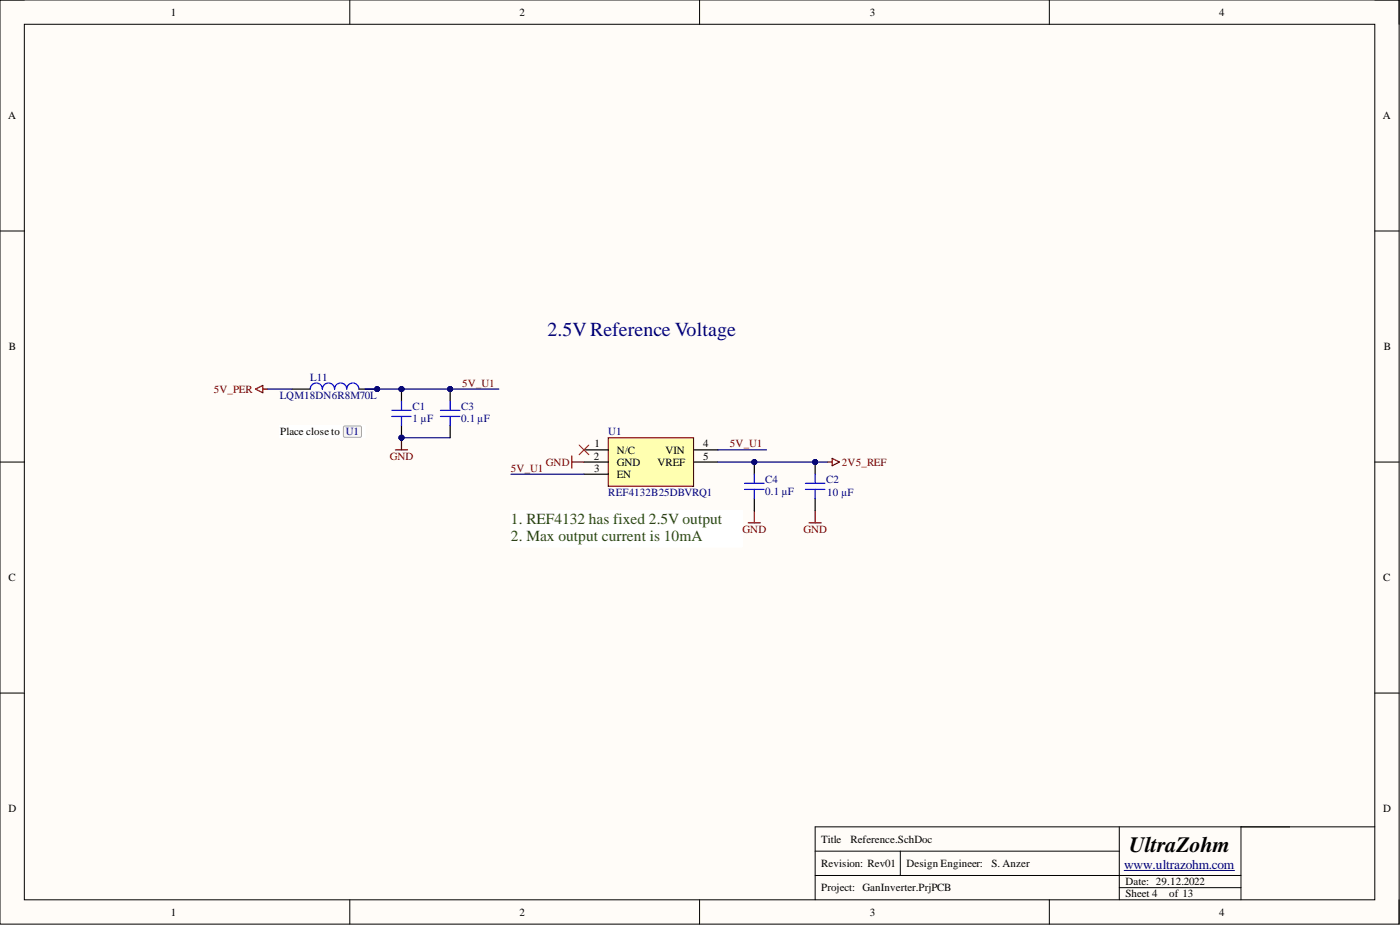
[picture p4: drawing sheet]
<svg xmlns="http://www.w3.org/2000/svg" width="292mm" height="193mm" viewBox="0 0 292 193" stroke-linecap="round" stroke-linejoin="round" font-family="sans-serif">
<defs><g id="words">
<text font-size="4.6" x="235.6" y="177.8">UltraZohm</text>
<text font-size="4.1" fill="#000080" x="114.2" y="70.1">2.5VReference Voltage</text>
<g font-size="3.2" fill="#274e13">
<text x="106.6" y="109.4">1. REF4132 has fixed 2.5V output</text>
<text x="106.6" y="113">2. Max output current is 10mA</text>
</g>
<text font-size="2.8" fill="#000080" x="234.6" y="181.3">www.ultrazohm.com</text>
<g font-size="2.3">
<text x="35.6" y="3.3">1</text>
<text x="108.4" y="3.3">2</text>
<text x="181.5" y="3.3">3</text>
<text x="254.3" y="3.3">4</text>
<text x="1.7" y="24.9">A</text>
<text x="288.5" y="24.9">A</text>
<text x="1.9" y="73.1">B</text>
<text x="288.7" y="73.1">B</text>
<text x="58.5" y="90.8">Place close to U1</text>
<text x="123.9" y="95.9">2</text>
<text x="124" y="93.3">1</text>
<text x="128.7" y="94.6">N/C</text>
<text x="138.9" y="94.6">VIN</text>
<text x="146.7" y="93.3">4</text>
<text x="146.7" y="95.9">5</text>
<text x="124" y="98.4">3</text>
<text x="128.7" y="97.2">GND</text>
<text x="128.7" y="99.7">EN</text>
<text x="137.2" y="97.2">VREF</text>
<text x="1.8" y="121.3">C</text>
<text x="288.6" y="121.3">C</text>
<text x="1.8" y="169.4">D</text>
<text x="288.6" y="169.4">D</text>
<text x="171.3" y="175.8">Title</text>
<text x="177.4" y="175.8">Reference.SchDoc</text>
<text x="171.3" y="180.9">Revision: Rev01</text>
<text x="171.3" y="185.9">Project: GanInverter.PrjPCB</text>
<text x="189.1" y="180.9">Design Engineer:</text>
<text x="206.9" y="180.9">S. Anzer</text>
<text x="234.8" y="184.7">Date: 29.12.2022</text>
<text x="35.6" y="191">1</text>
<text x="108.4" y="191">2</text>
<text x="181.5" y="191">3</text>
<text x="234.8" y="187.2">Sheet 4</text>
<text x="243.9" y="187.2">of 13</text>
<text x="254.3" y="191">4</text>
</g>
<g font-size="2.3" fill="#800000">
<text x="44.6" y="81.9">5V_PER</text>
<text x="96.5" y="80.7">5V_U1</text>
<text x="81.3" y="95.9">GND</text>
<text x="152.3" y="93.3">5V_U1</text>
<text x="106.6" y="98.4">5V_U1</text>
<text x="113.9" y="97.2">GND</text>
<text x="175.7" y="97.2">2V5_REF</text>
<text x="154.9" y="111.1">GND</text>
<text x="167.6" y="111.1">GND</text>
</g>
<g font-size="2.3" fill="#000080">
<text x="58.4" y="83.2">LQM18DN6R8M70L</text>
<text x="64.7" y="79.4">L11</text>
<text x="86.1" y="85.5">C1</text>
<text x="86.1" y="88">1 µF</text>
<text x="96.2" y="85.5">C3</text>
<text x="96.2" y="88">0.1 µF</text>
<text x="126.9" y="90.8">U1</text>
<text x="159.7" y="100.7">C4</text>
<text x="172.4" y="100.7">C2</text>
<text x="126.9" y="103.5">REF4132B25DBVRQ1</text>
<text x="159.7" y="103.2">0.1 µF</text>
<text x="172.6" y="103.5">10 µF</text>
</g>
</g></defs>
<path d="M0 0h291.9v192.8h-291.9z" fill-rule="evenodd" fill="#fffcf8"/>
<path d="M0 0h291.9v192.8h-291.9z" fill="none" stroke="#000" stroke-width=".21"/>
<path d="M5.1 5.1h281.7v182.6h-281.7z" fill-rule="evenodd" fill="#fffcf8"/>
<g fill="none" stroke="#000" stroke-width=".21">
<path d="M0 0h5.1M73 0v5.1M146 0v5.1M218.9 0v5.1M286.8 0h5.1v5.1M5.1 5.1h281.7v182.6h-281.7zM0 48.2h5.1M286.8 48.2h5.1M0 96.4h5.1M286.8 96.4h5.1M0 144.6h5.1M286.8 144.6h5.1"/>
<path d="M170.1 177.6h63.4M187.8 177.6v5M233.5 172.5v15.2M258.9 172.5v15.2M286.8 172.5h-116.7v15.2M73 187.7v5.1M146 187.7v5.1M170.1 182.6h88.8M218.9 187.7v5.1M233.5 185.2h25.4M291.9 187.7v5.1"/>
</g>
<path d="M234.6 181.6h23" fill="none" stroke="#000080" stroke-width=".21"/>
<path d="M82.5 93.9h2.5M83.8 91.3v2.6" fill="none" stroke="#800000" stroke-width=".25"/>
<circle cx="83.8" cy="91.3" r=".51" fill="#000080"/>
<circle cx="83.8" cy="91.3" r=".51" fill="none" stroke="#000080" stroke-width=".21"/>
<path d="M168.8 109.1h2.5M170.1 106.5v2.6" fill="none" stroke="#800000" stroke-width=".25"/>
<path d="M106.6 106.5h48.2v7.6h-48.2z" fill-rule="evenodd" fill="#fff"/>
<path d="M106.6 106.5h48.2v7.6h-48.2z" fill="none" stroke="#fff" stroke-width=".21"/>
<path d="M126.9 91.3h17.8v10.2h-17.8z" fill-rule="evenodd" fill="#ffffb0"/>
<path d="M126.9 91.3h17.8v10.2h-17.8z" fill="none" stroke="#800000" stroke-width=".25"/>
<path d="M121.8 93.9h5.1M121.8 96.4h5.1M121.8 98.9h5.1M144.7 93.9h5.1M144.7 96.4h5.1" fill="none" stroke="#000" stroke-width=".25"/>
<circle cx="170.1" cy="96.4" r=".51" fill="#000080"/>
<circle cx="170.1" cy="96.4" r=".51" fill="none" stroke="#000080" stroke-width=".21"/>
<path d="M170.1 96.4v2.5M170.1 104v2.5" fill="none" stroke="#000" stroke-width=".25"/>
<circle cx="170.1" cy="96.4" r=".51" fill="#000080"/>
<circle cx="170.1" cy="96.4" r=".51" fill="none" stroke="#000080" stroke-width=".21"/>
<path d="M170.1 98.9v1.9M168 100.8h4.1M168 102.1h4.1M170.1 102.1v1.9" fill="none" stroke="#00f" stroke-width=".25"/>
<circle cx="83.8" cy="91.3" r=".51" fill="#000080"/>
<circle cx="83.8" cy="91.3" r=".51" fill="none" stroke="#000080" stroke-width=".21"/>
<circle cx="83.8" cy="81.2" r=".51" fill="#000080"/>
<circle cx="83.8" cy="81.2" r=".51" fill="none" stroke="#000080" stroke-width=".21"/>
<path d="M83.8 88.8v2.5" fill="none" stroke="#000" stroke-width=".25"/>
<circle cx="83.8" cy="91.3" r=".51" fill="#000080"/>
<circle cx="83.8" cy="91.3" r=".51" fill="none" stroke="#000080" stroke-width=".21"/>
<path d="M83.8 81.2v2.5" fill="none" stroke="#000" stroke-width=".25"/>
<circle cx="83.8" cy="81.2" r=".51" fill="#000080"/>
<circle cx="83.8" cy="81.2" r=".51" fill="none" stroke="#000080" stroke-width=".21"/>
<path d="M81.7 85.6h4.1M81.7 86.9h4.1M83.8 83.7v1.9M83.8 86.9v1.9" fill="none" stroke="#00f" stroke-width=".25"/>
<path d="M120.8 92.8l2.1 2.1M122.9 92.8l-2.1 2.1" fill="none" stroke="#f00" stroke-width=".21"/>
<path d="M119.3 96.4h2.5M119.3 95.1v2.6M172.6 96.4h1M173.6 95.6l1.6 .8-1.6 .8zM156.1 109.1h2.6M157.4 106.5v2.6" fill="none" stroke="#800000" stroke-width=".25"/>
<circle cx="93.9" cy="81.2" r=".51" fill="#000080"/>
<circle cx="93.9" cy="81.2" r=".51" fill="none" stroke="#000080" stroke-width=".21"/>
<path d="M93.9 81.2v2.5M93.9 88.8v2.5" fill="none" stroke="#000" stroke-width=".25"/>
<circle cx="93.9" cy="81.2" r=".51" fill="#000080"/>
<circle cx="93.9" cy="81.2" r=".51" fill="none" stroke="#000080" stroke-width=".21"/>
<path d="M91.9 85.6h4.1M91.9 86.9h4.1M93.9 83.7v1.9M93.9 86.9v1.9" fill="none" stroke="#00f" stroke-width=".25"/>
<circle cx="157.4" cy="96.4" r=".51" fill="#000080"/>
<circle cx="157.4" cy="96.4" r=".51" fill="none" stroke="#000080" stroke-width=".21"/>
<path d="M157.4 96.4v2.5M157.4 104v2.5" fill="none" stroke="#000" stroke-width=".25"/>
<circle cx="157.4" cy="96.4" r=".51" fill="#000080"/>
<circle cx="157.4" cy="96.4" r=".51" fill="none" stroke="#000080" stroke-width=".21"/>
<path d="M157.4 98.9v1.9M155.4 100.8h4M155.4 102.1h4M157.4 102.1v1.9" fill="none" stroke="#00f" stroke-width=".25"/>
<path d="M53.3 81.2l1.5-.8v1.5zM54.8 81.2h1" fill="none" stroke="#800000" stroke-width=".25"/>
<circle cx="78.7" cy="81.2" r=".51" fill="#000080"/>
<circle cx="78.7" cy="81.2" r=".51" fill="none" stroke="#000080" stroke-width=".21"/>
<path d="M64.7 81.2a1.27 1.27 0 0 1 1.3-1.3 1.27 1.27 0 0 1 1.3 1.3 1.27 1.27 0 0 1 1.2-1.3 1.27 1.27 0 0 1 1.3 1.3 1.27 1.27 0 0 1 1.3-1.3 1.27 1.27 0 0 1 1.2 1.3 1.27 1.27 0 0 1 1.3-1.3 1.27 1.27 0 0 1 1.3 1.3" fill="none" stroke="#00f" stroke-width=".25"/>
<path d="M60.9 81.2h3.8M74.9 81.2h3.8" fill="none" stroke="#000" stroke-width=".25"/>
<circle cx="78.7" cy="81.2" r=".51" fill="#000080"/>
<circle cx="78.7" cy="81.2" r=".51" fill="none" stroke="#000080" stroke-width=".21"/>
<path d="M149.8 96.4h22.8" fill="none" stroke="#000080" stroke-width=".25"/>
<circle cx="170.1" cy="96.4" r=".51" fill="#000080"/>
<circle cx="170.1" cy="96.4" r=".51" fill="none" stroke="#000080" stroke-width=".21"/>
<circle cx="157.4" cy="96.4" r=".51" fill="#000080"/>
<circle cx="157.4" cy="96.4" r=".51" fill="none" stroke="#000080" stroke-width=".21"/>
<path d="M83.8 81.2h10.1" fill="none" stroke="#000080" stroke-width=".25"/>
<circle cx="93.9" cy="81.2" r=".51" fill="#000080"/>
<circle cx="93.9" cy="81.2" r=".51" fill="none" stroke="#000080" stroke-width=".21"/>
<circle cx="83.8" cy="81.2" r=".51" fill="#000080"/>
<circle cx="83.8" cy="81.2" r=".51" fill="none" stroke="#000080" stroke-width=".21"/>
<path d="M83.8 91.3h10.1" fill="none" stroke="#000080" stroke-width=".25"/>
<circle cx="83.8" cy="91.3" r=".51" fill="#000080"/>
<circle cx="83.8" cy="91.3" r=".51" fill="none" stroke="#000080" stroke-width=".21"/>
<path d="M76.2 81.2h7.6" fill="none" stroke="#000080" stroke-width=".25"/>
<circle cx="78.7" cy="81.2" r=".51" fill="#000080"/>
<circle cx="78.7" cy="81.2" r=".51" fill="none" stroke="#000080" stroke-width=".21"/>
<circle cx="83.8" cy="81.2" r=".51" fill="#000080"/>
<circle cx="83.8" cy="81.2" r=".51" fill="none" stroke="#000080" stroke-width=".21"/>
<path d="M55.8 81.2h5.1M93.9 81.2h10.2" fill="none" stroke="#000080" stroke-width=".25"/>
<circle cx="93.9" cy="81.2" r=".51" fill="#000080"/>
<circle cx="93.9" cy="81.2" r=".51" fill="none" stroke="#000080" stroke-width=".21"/>
<path d="M106.6 98.9h15.2M149.8 93.9h10.1" fill="none" stroke="#000080" stroke-width=".25"/>
<path d="M58.4 88.8h17.8v2.5h-17.8z" fill-rule="evenodd" fill="#fff"/>
<path d="M58.4 88.8h17.8v2.5h-17.8z" fill="none" stroke="#fff" stroke-width=".21"/>
<path d="M71.8 88.9h3.5l.1 .3v1.9l-.3 .1h-3.3l-.2-.3v-1.7z" fill="#f5f5f5"/>
<path d="M71.8 88.9h3.5l.1 .3v1.9l-.3 .1h-3.3l-.2-.3v-1.7z" fill="none" stroke="#a9a9a9" stroke-width=".21"/>
<use href="#words"/>
</svg>
